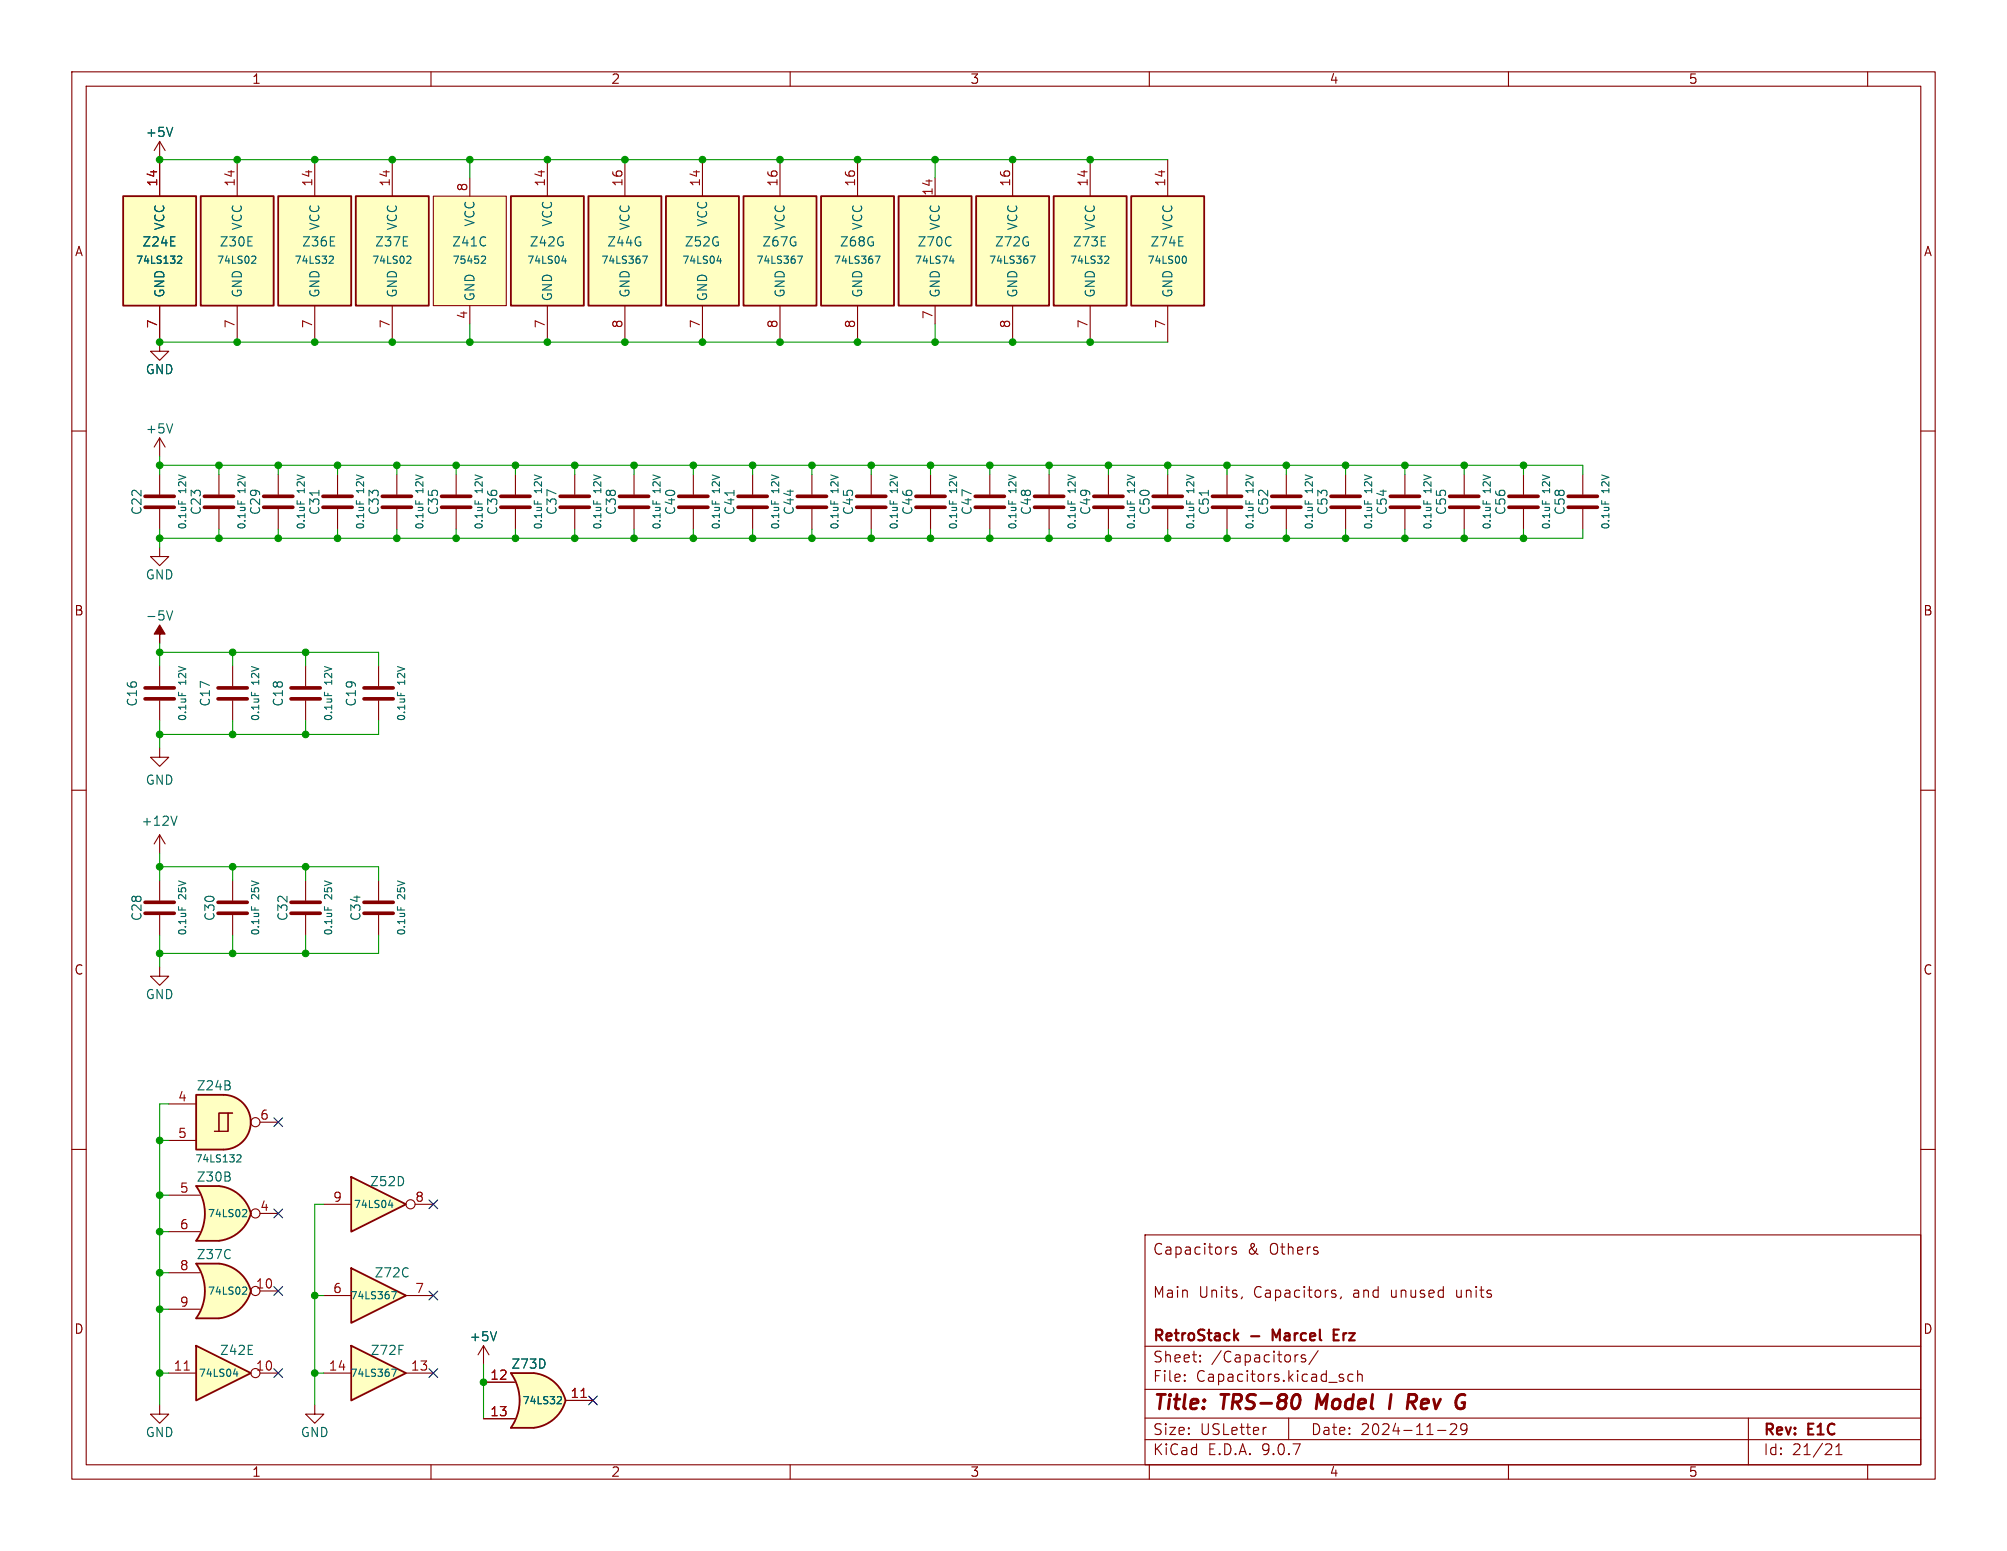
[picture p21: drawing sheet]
<svg xmlns="http://www.w3.org/2000/svg" width="279mm" height="216mm" viewBox="0 0 279 216" stroke-linecap="round" stroke-linejoin="round" font-family="sans-serif">
<defs><g id="words">
<g font-size="2.8" fill="#840000">
<text x="160.4" y="196.8">Title:</text>
<text x="170.1" y="196.8">TRS-80</text>
<text x="184.1" y="196.8">Model</text>
<text x="195.1" y="196.8">I</text>
<text x="198.4" y="196.8">Rev</text>
</g>
<g font-size="2.1" fill="#840000">
<text x="160.4" y="174.9">Capacitors</text>
<text x="173.6" y="174.9">&amp;</text>
<text x="176.8" y="174.9">Others</text>
<text x="160.4" y="180.9">Main</text>
<text x="166.8" y="180.9">Units,</text>
<text x="174.6" y="180.9">Capacitors,</text>
<text x="188.5" y="180.9">and</text>
<text x="193.9" y="180.9">unused</text>
<text x="203.1" y="180.9">units</text>
<text x="160.4" y="189.9">Sheet:</text>
<text x="160.4" y="187.1">RetroStack</text>
<text x="168.6" y="189.9">/Capacitors/</text>
<text x="174.2" y="187.1">-</text>
<text x="177.8" y="187.1">Marcel</text>
<text x="186.9" y="187.1">Erz</text>
<text x="160.4" y="192.6">File:</text>
<text x="166.5" y="192.6">Capacitors.kicad_sch</text>
<text x="160.4" y="202.8">KiCad</text>
<text x="160.4" y="200">Size:</text>
<text x="167.1" y="200">USLetter</text>
<text x="168.1" y="202.8">E.D.A.</text>
<text x="175.7" y="202.8">9.0.7</text>
<text x="182.4" y="200">Date:</text>
<text x="189.4" y="200">2024-11-29</text>
<text x="245.4" y="200.2">Rev:</text>
<text x="245.4" y="202.8">Id:</text>
<text x="249.5" y="202.8">21/21</text>
<text x="251.8" y="200.2">E1C</text>
</g>
<g font-size="1.8" fill="#840000">
<text x="35" y="11.9">1</text>
<text x="85" y="11.9">2</text>
<text x="135" y="11.9">3</text>
<text x="185" y="11.9">4</text>
<text x="235" y="11.9">5</text>
<text x="10.3" y="35.9">A</text>
<text x="267.7" y="35.9">A</text>
<text x="10.3" y="85.9">B</text>
<text x="267.7" y="85.9">B</text>
<text x="10.3" y="135.9">C</text>
<text x="267.7" y="135.9">C</text>
<text x="10.3" y="185.9">D</text>
<text x="267.7" y="185.9">D</text>
<text x="35" y="205.8">1</text>
<text x="85" y="205.8">2</text>
<text x="135" y="205.8">3</text>
<text x="185" y="205.8">4</text>
<text x="235" y="205.8">5</text>
</g>
<g font-size="1.8" fill="#006464">
<text x="20.2" y="19.3">+5V</text>
<text x="19.7" y="34.5">Z24E</text>
<text x="23.1" y="32.2" transform="rotate(-90 23.1 32.2)">VCC</text>
<text x="30.5" y="34.5">Z30E</text>
<text x="33.9" y="32.2" transform="rotate(-90 33.9 32.2)">VCC</text>
<text x="42" y="34.5">Z36E</text>
<text x="44.7" y="32.2" transform="rotate(-90 44.7 32.2)">VCC</text>
<text x="52.1" y="34.5">Z37E</text>
<text x="55.5" y="32.2" transform="rotate(-90 55.5 32.2)">VCC</text>
<text x="62.9" y="34.5">Z41C</text>
<text x="66.3" y="31.6" transform="rotate(-90 66.3 31.6)">VCC</text>
<text x="73.6" y="34.5">Z42G</text>
<text x="77.1" y="31.6" transform="rotate(-90 77.1 31.6)">VCC</text>
<text x="84.4" y="34.5">Z44G</text>
<text x="87.9" y="32.2" transform="rotate(-90 87.9 32.2)">VCC</text>
<text x="95.2" y="34.5">Z52G</text>
<text x="98.7" y="31.6" transform="rotate(-90 98.7 31.6)">VCC</text>
<text x="106" y="34.5">Z67G</text>
<text x="109.4" y="32.2" transform="rotate(-90 109.4 32.2)">VCC</text>
<text x="116.8" y="34.5">Z68G</text>
<text x="120.2" y="32.2" transform="rotate(-90 120.2 32.2)">VCC</text>
<text x="127.6" y="34.5">Z70C</text>
<text x="131" y="32.2" transform="rotate(-90 131 32.2)">VCC</text>
<text x="138.4" y="34.5">Z72G</text>
<text x="141.8" y="32.2" transform="rotate(-90 141.8 32.2)">VCC</text>
<text x="149.3" y="34.5">Z73E</text>
<text x="152.6" y="32.2" transform="rotate(-90 152.6 32.2)">VCC</text>
<text x="160.1" y="34.5">Z74E</text>
<text x="163.4" y="32.2" transform="rotate(-90 163.4 32.2)">VCC</text>
<text x="23.1" y="41.5" transform="rotate(-90 23.1 41.5)">GND</text>
<text x="33.9" y="41.5" transform="rotate(-90 33.9 41.5)">GND</text>
<text x="44.7" y="41.5" transform="rotate(-90 44.7 41.5)">GND</text>
<text x="55.5" y="41.5" transform="rotate(-90 55.5 41.5)">GND</text>
<text x="87.9" y="41.5" transform="rotate(-90 87.9 41.5)">GND</text>
<text x="109.4" y="41.5" transform="rotate(-90 109.4 41.5)">GND</text>
<text x="120.2" y="41.5" transform="rotate(-90 120.2 41.5)">GND</text>
<text x="131" y="41.5" transform="rotate(-90 131 41.5)">GND</text>
<text x="141.8" y="41.5" transform="rotate(-90 141.8 41.5)">GND</text>
<text x="152.6" y="41.5" transform="rotate(-90 152.6 41.5)">GND</text>
<text x="163.4" y="41.5" transform="rotate(-90 163.4 41.5)">GND</text>
<text x="66.3" y="42" transform="rotate(-90 66.3 42)">GND</text>
<text x="77.1" y="42" transform="rotate(-90 77.1 42)">GND</text>
<text x="98.7" y="42" transform="rotate(-90 98.7 42)">GND</text>
<text x="20.2" y="52.3">GND</text>
<text x="20.2" y="60.6">+5V</text>
<text x="19.9" y="71.8" transform="rotate(-90 19.9 71.8)">C22</text>
<text x="28.2" y="71.8" transform="rotate(-90 28.2 71.8)">C23</text>
<text x="36.4" y="71.8" transform="rotate(-90 36.4 71.8)">C29</text>
<text x="44.7" y="71.8" transform="rotate(-90 44.7 71.8)">C31</text>
<text x="52.9" y="71.8" transform="rotate(-90 52.9 71.8)">C33</text>
<text x="61.2" y="71.8" transform="rotate(-90 61.2 71.8)">C35</text>
<text x="69.4" y="71.8" transform="rotate(-90 69.4 71.8)">C36</text>
<text x="77.7" y="71.8" transform="rotate(-90 77.7 71.8)">C37</text>
<text x="86" y="71.8" transform="rotate(-90 86 71.8)">C38</text>
<text x="94.2" y="71.8" transform="rotate(-90 94.2 71.8)">C40</text>
<text x="102.5" y="71.8" transform="rotate(-90 102.5 71.8)">C41</text>
<text x="110.7" y="71.8" transform="rotate(-90 110.7 71.8)">C44</text>
<text x="119" y="71.8" transform="rotate(-90 119 71.8)">C45</text>
<text x="127.2" y="71.8" transform="rotate(-90 127.2 71.8)">C46</text>
<text x="135.5" y="71.8" transform="rotate(-90 135.5 71.8)">C47</text>
<text x="143.7" y="71.8" transform="rotate(-90 143.7 71.8)">C48</text>
<text x="152" y="71.8" transform="rotate(-90 152 71.8)">C49</text>
<text x="160.2" y="71.8" transform="rotate(-90 160.2 71.8)">C50</text>
<text x="168.5" y="71.8" transform="rotate(-90 168.5 71.8)">C51</text>
<text x="176.8" y="71.8" transform="rotate(-90 176.8 71.8)">C52</text>
<text x="185" y="71.8" transform="rotate(-90 185 71.8)">C53</text>
<text x="193.3" y="71.8" transform="rotate(-90 193.3 71.8)">C54</text>
<text x="201.5" y="71.8" transform="rotate(-90 201.5 71.8)">C55</text>
<text x="209.8" y="71.8" transform="rotate(-90 209.8 71.8)">C56</text>
<text x="218" y="71.8" transform="rotate(-90 218 71.8)">C58</text>
<text x="20.2" y="80.9">GND</text>
<text x="20.2" y="86.6">-5V</text>
<text x="19.3" y="98.5" transform="rotate(-90 19.3 98.5)">C16</text>
<text x="29.4" y="98.5" transform="rotate(-90 29.4 98.5)">C17</text>
<text x="39.6" y="98.5" transform="rotate(-90 39.6 98.5)">C18</text>
<text x="49.8" y="98.5" transform="rotate(-90 49.8 98.5)">C19</text>
<text x="20.2" y="109.4">GND</text>
<text x="19.6" y="115.2">+12V</text>
<text x="19.9" y="128.3" transform="rotate(-90 19.9 128.3)">C28</text>
<text x="30.1" y="128.3" transform="rotate(-90 30.1 128.3)">C30</text>
<text x="40.2" y="128.3" transform="rotate(-90 40.2 128.3)">C32</text>
<text x="50.4" y="128.3" transform="rotate(-90 50.4 128.3)">C34</text>
<text x="20.2" y="139.3">GND</text>
<text x="27.3" y="152">Z24B</text>
<text x="27.3" y="164.7">Z30B</text>
<text x="51.4" y="165.3">Z52D</text>
<text x="27.3" y="175.5">Z37C</text>
<text x="52.1" y="178">Z72C</text>
<text x="30.5" y="188.8">Z42E</text>
<text x="51.5" y="188.8">Z72F</text>
<text x="65.3" y="186.9">+5V</text>
<text x="71.1" y="190.7">Z73D</text>
<text x="20.2" y="200.3">GND</text>
<text x="41.8" y="200.3">GND</text>
</g>
<g font-size="1.8" fill="#a90000">
<text x="22" y="26.1" transform="rotate(-90 22 26.1)">14</text>
<text x="32.8" y="26.1" transform="rotate(-90 32.8 26.1)">14</text>
<text x="43.6" y="26.1" transform="rotate(-90 43.6 26.1)">14</text>
<text x="54.4" y="26.1" transform="rotate(-90 54.4 26.1)">14</text>
<text x="65.2" y="26.7" transform="rotate(-90 65.2 26.7)">8</text>
<text x="75.9" y="26.1" transform="rotate(-90 75.9 26.1)">14</text>
<text x="86.7" y="26.1" transform="rotate(-90 86.7 26.1)">16</text>
<text x="97.5" y="26.1" transform="rotate(-90 97.5 26.1)">14</text>
<text x="108.3" y="26.1" transform="rotate(-90 108.3 26.1)">16</text>
<text x="119.1" y="26.1" transform="rotate(-90 119.1 26.1)">16</text>
<text x="129.9" y="27.3" transform="rotate(-90 129.9 27.3)">14</text>
<text x="140.7" y="26.1" transform="rotate(-90 140.7 26.1)">16</text>
<text x="151.5" y="26.1" transform="rotate(-90 151.5 26.1)">14</text>
<text x="162.3" y="26.1" transform="rotate(-90 162.3 26.1)">14</text>
<text x="22" y="45.8" transform="rotate(-90 22 45.8)">7</text>
<text x="32.8" y="45.8" transform="rotate(-90 32.8 45.8)">7</text>
<text x="43.6" y="45.8" transform="rotate(-90 43.6 45.8)">7</text>
<text x="54.4" y="45.8" transform="rotate(-90 54.4 45.8)">7</text>
<text x="65.2" y="44.5" transform="rotate(-90 65.2 44.5)">4</text>
<text x="75.9" y="45.8" transform="rotate(-90 75.9 45.8)">7</text>
<text x="86.7" y="45.8" transform="rotate(-90 86.7 45.8)">8</text>
<text x="97.5" y="45.8" transform="rotate(-90 97.5 45.8)">7</text>
<text x="108.3" y="45.8" transform="rotate(-90 108.3 45.8)">8</text>
<text x="119.1" y="45.8" transform="rotate(-90 119.1 45.8)">8</text>
<text x="129.9" y="44.5" transform="rotate(-90 129.9 44.5)">7</text>
<text x="140.7" y="45.8" transform="rotate(-90 140.7 45.8)">8</text>
<text x="151.5" y="45.8" transform="rotate(-90 151.5 45.8)">7</text>
<text x="162.3" y="45.8" transform="rotate(-90 162.3 45.8)">7</text>
<text x="24.7" y="153.4">4</text>
<text x="36.1" y="156">6</text>
<text x="24.7" y="158.5">5</text>
<text x="24.9" y="166.1">5</text>
<text x="46.3" y="167.4">9</text>
<text x="57.7" y="167.4">8</text>
<text x="24.9" y="171.2">6</text>
<text x="36.1" y="168.7">4</text>
<text x="24.9" y="176.9">8</text>
<text x="35.5" y="179.5">10</text>
<text x="24.9" y="182">9</text>
<text x="46.3" y="180.1">6</text>
<text x="57.7" y="180.1">7</text>
<text x="24.1" y="190.9">11</text>
<text x="35.5" y="190.9">10</text>
<text x="45.7" y="190.9">14</text>
<text x="57.1" y="190.9">13</text>
<text x="68.2" y="192.2">12</text>
<text x="68.2" y="197.2">13</text>
<text x="79.3" y="194.7">11</text>
</g>
<g font-size="1.4" fill="#006464">
<text x="18.8" y="36.9">74LS132</text>
<text x="30.1" y="36.9">74LS02</text>
<text x="40.9" y="36.9">74LS32</text>
<text x="51.7" y="36.9">74LS02</text>
<text x="62.9" y="36.9">75452</text>
<text x="73.3" y="36.9">74LS04</text>
<text x="83.6" y="36.9">74LS367</text>
<text x="94.9" y="36.9">74LS04</text>
<text x="105.2" y="36.9">74LS367</text>
<text x="116" y="36.9">74LS367</text>
<text x="127.3" y="36.9">74LS74</text>
<text x="137.6" y="36.9">74LS367</text>
<text x="148.9" y="36.9">74LS32</text>
<text x="159.6" y="36.9">74LS00</text>
<text x="26.1" y="68.6" transform="rotate(-90 26.1 68.6)">12V</text>
<text x="34.4" y="68.6" transform="rotate(-90 34.4 68.6)">12V</text>
<text x="42.6" y="68.6" transform="rotate(-90 42.6 68.6)">12V</text>
<text x="50.9" y="68.6" transform="rotate(-90 50.9 68.6)">12V</text>
<text x="59.1" y="68.6" transform="rotate(-90 59.1 68.6)">12V</text>
<text x="67.4" y="68.6" transform="rotate(-90 67.4 68.6)">12V</text>
<text x="75.7" y="68.6" transform="rotate(-90 75.7 68.6)">12V</text>
<text x="83.9" y="68.6" transform="rotate(-90 83.9 68.6)">12V</text>
<text x="92.2" y="68.6" transform="rotate(-90 92.2 68.6)">12V</text>
<text x="100.4" y="68.6" transform="rotate(-90 100.4 68.6)">12V</text>
<text x="108.7" y="68.6" transform="rotate(-90 108.7 68.6)">12V</text>
<text x="116.9" y="68.6" transform="rotate(-90 116.9 68.6)">12V</text>
<text x="125.2" y="68.6" transform="rotate(-90 125.2 68.6)">12V</text>
<text x="133.4" y="68.6" transform="rotate(-90 133.4 68.6)">12V</text>
<text x="141.7" y="68.6" transform="rotate(-90 141.7 68.6)">12V</text>
<text x="150" y="68.6" transform="rotate(-90 150 68.6)">12V</text>
<text x="158.2" y="68.6" transform="rotate(-90 158.2 68.6)">12V</text>
<text x="166.5" y="68.6" transform="rotate(-90 166.5 68.6)">12V</text>
<text x="174.7" y="68.6" transform="rotate(-90 174.7 68.6)">12V</text>
<text x="183" y="68.6" transform="rotate(-90 183 68.6)">12V</text>
<text x="191.2" y="68.6" transform="rotate(-90 191.2 68.6)">12V</text>
<text x="199.5" y="68.6" transform="rotate(-90 199.5 68.6)">12V</text>
<text x="207.7" y="68.6" transform="rotate(-90 207.7 68.6)">12V</text>
<text x="216" y="68.6" transform="rotate(-90 216 68.6)">12V</text>
<text x="224.2" y="68.6" transform="rotate(-90 224.2 68.6)">12V</text>
<text x="26.1" y="73.8" transform="rotate(-90 26.1 73.8)">0.1uF</text>
<text x="34.4" y="73.8" transform="rotate(-90 34.4 73.8)">0.1uF</text>
<text x="42.6" y="73.8" transform="rotate(-90 42.6 73.8)">0.1uF</text>
<text x="50.9" y="73.8" transform="rotate(-90 50.9 73.8)">0.1uF</text>
<text x="59.1" y="73.8" transform="rotate(-90 59.1 73.8)">0.1uF</text>
<text x="67.4" y="73.8" transform="rotate(-90 67.4 73.8)">0.1uF</text>
<text x="75.7" y="73.8" transform="rotate(-90 75.7 73.8)">0.1uF</text>
<text x="83.9" y="73.8" transform="rotate(-90 83.9 73.8)">0.1uF</text>
<text x="92.2" y="73.8" transform="rotate(-90 92.2 73.8)">0.1uF</text>
<text x="100.4" y="73.8" transform="rotate(-90 100.4 73.8)">0.1uF</text>
<text x="108.7" y="73.8" transform="rotate(-90 108.7 73.8)">0.1uF</text>
<text x="116.9" y="73.8" transform="rotate(-90 116.9 73.8)">0.1uF</text>
<text x="125.2" y="73.8" transform="rotate(-90 125.2 73.8)">0.1uF</text>
<text x="133.4" y="73.8" transform="rotate(-90 133.4 73.8)">0.1uF</text>
<text x="141.7" y="73.8" transform="rotate(-90 141.7 73.8)">0.1uF</text>
<text x="150" y="73.8" transform="rotate(-90 150 73.8)">0.1uF</text>
<text x="158.2" y="73.8" transform="rotate(-90 158.2 73.8)">0.1uF</text>
<text x="166.5" y="73.8" transform="rotate(-90 166.5 73.8)">0.1uF</text>
<text x="174.7" y="73.8" transform="rotate(-90 174.7 73.8)">0.1uF</text>
<text x="183" y="73.8" transform="rotate(-90 183 73.8)">0.1uF</text>
<text x="191.2" y="73.8" transform="rotate(-90 191.2 73.8)">0.1uF</text>
<text x="199.5" y="73.8" transform="rotate(-90 199.5 73.8)">0.1uF</text>
<text x="207.7" y="73.8" transform="rotate(-90 207.7 73.8)">0.1uF</text>
<text x="216" y="73.8" transform="rotate(-90 216 73.8)">0.1uF</text>
<text x="224.2" y="73.8" transform="rotate(-90 224.2 73.8)">0.1uF</text>
<text x="26.1" y="95.3" transform="rotate(-90 26.1 95.3)">12V</text>
<text x="36.3" y="95.3" transform="rotate(-90 36.3 95.3)">12V</text>
<text x="46.4" y="95.3" transform="rotate(-90 46.4 95.3)">12V</text>
<text x="56.6" y="95.3" transform="rotate(-90 56.6 95.3)">12V</text>
<text x="26.1" y="100.5" transform="rotate(-90 26.1 100.5)">0.1uF</text>
<text x="36.3" y="100.5" transform="rotate(-90 36.3 100.5)">0.1uF</text>
<text x="46.4" y="100.5" transform="rotate(-90 46.4 100.5)">0.1uF</text>
<text x="56.6" y="100.5" transform="rotate(-90 56.6 100.5)">0.1uF</text>
<text x="26.1" y="125.2" transform="rotate(-90 26.1 125.2)">25V</text>
<text x="36.3" y="125.2" transform="rotate(-90 36.3 125.2)">25V</text>
<text x="46.4" y="125.2" transform="rotate(-90 46.4 125.2)">25V</text>
<text x="56.6" y="125.2" transform="rotate(-90 56.6 125.2)">25V</text>
<text x="26.1" y="130.3" transform="rotate(-90 26.1 130.3)">0.1uF</text>
<text x="36.3" y="130.3" transform="rotate(-90 36.3 130.3)">0.1uF</text>
<text x="46.4" y="130.3" transform="rotate(-90 46.4 130.3)">0.1uF</text>
<text x="56.6" y="130.3" transform="rotate(-90 56.6 130.3)">0.1uF</text>
<text x="27.1" y="162">74LS132</text>
<text x="28.8" y="169.6">74LS02</text>
<text x="49.2" y="168.4">74LS04</text>
<text x="28.8" y="180.4">74LS02</text>
<text x="48.7" y="181.1">74LS367</text>
<text x="27.6" y="191.9">74LS04</text>
<text x="48.7" y="191.9">74LS367</text>
<text x="72.7" y="195.7">74LS32</text>
</g>
</g></defs>
<g fill="none" stroke="#840000" stroke-width=".15">
<path d="M10 10h259.4v195.9h-259.4zM12 12h255.4v191.9h-255.4zM60 10v2M110 10v2M160 10v2M210 10v2M260 10v2M10 60h2M267.4 60h2M10 110h2M267.4 110h2M10 160h2"/>
<path d="M159.4 171.9h108v32h-108zM170.9 173.6h.2M172.1 173.7l-.4-.1-.2 .2 .1 .2 .5 .2v.1v.2l-.2 .1-.4-.1M185.6 179.6l.3 .1M267.4 160h2M159.4 197.4h108M159.4 193.4h108M159.4 187.4h108M164.9 192.1l.1 .1-.1 .1M164.9 192.1v.1v.1M164.9 191.4v.1M164.9 192.1v.2"/>
<path d="M164.9 191.4h.1l-.1 .1M167.1 189.4v.1v.1M167.1 189.4l-.1 .1 .1 .1M167.1 188.7v.1M167.1 189.4v.2M167.1 188.7h-.1l.1 .1M172.9 180.5l-.1 .3M176.3 198.7l-.3 .1M179.4 197.4v3M180.7 188.6l-.3 .1M181.7 188.7l-.3-.1-.3 .2 .1 .2 .5 .2 .1 .1-.1 .2-.1 .1-.5-.1M183.5 188l-1.3 1.9"/>
<path d="M185.6 180.1l.3 .1 .1 .2-.2 .2h-.3M186.7 180.5l-.1 .3M186.9 191.8l.2 .2-.1 .2-.1 .1M186.9 191.3l.1 .1M188.4 191.4l-.5-.1-.3 .3v.4l.2 .2 .1 .1 .5-.1M189 191.4a.37 .37 0 0 1 .6 .1v.8M189 190.8v1.5M200.1 199.1h1.2M201.9 198.3l.2-.1 .5 .1a.41 .41 0 0 1 .1 .5l-.8 .9h.9M204.2 198.8l-.3 .3h-.3l-.2-.3v-.3l.1-.2 .4-.1 .2 .1a.99 .99 0 0 1-.3 1.4h-.3M243.4 197.4v6.5M60 203.9v2"/>
<path d="M110 203.9v2M159.4 200.4h108M160 203.9v2M210 203.9v2M255.6 202.5h.8M255.6 201.4l.4-.4v1.5M260 203.9v2"/>
</g>
<path d="M180.8 194.2a1.31 1.31 0 0 1 0 1.5M183.5 194.1l-.3 2M193.7 194.1l-.3 2M197.1 194.2a.53 .53 0 0 1 0 .8" fill="none" stroke="#840000" stroke-width=".4"/>
<path d="M172 186l.4 .6M172.4 185.6l-.6 .5M177.7 186.1l-.5-1v1.5M185.7 185.8h.5M186.4 185.1h-.7v1.5h.7" fill="none" stroke="#840000" stroke-width=".3"/>
<path d="M27.3 165.1h3.2M27.3 172.7h3.2" fill="none" stroke="#ffffc2" stroke-width=".14"/>
<g fill="#ffffc2" stroke="#ffffc2" stroke-width=".14">
<path d="M29.9 167.6l5 1.3a5.2 5.2 0 0 1-4.4 3.8z"/>
<path d="M30.5 165.1a5.1 5.1 0 0 1 4.4 3.8l-5 1.3z"/>
</g>
<path d="M27.3 165.1h3.2v7.6h-3.2a6.7 6.7 0 0 0 0-7.6z" fill="#ffffc2"/>
<path d="M30.5 165.1h-3.2a6.6 6.6 0 0 1 0 7.6h3.2M30.5 165.1a5.1 5.1 0 0 1 4.4 3.8 5.2 5.2 0 0 1-4.4 3.8" fill="none" stroke="#840000" stroke-width=".25"/>
<g fill="none" stroke="#840000" stroke-width=".15">
<path d="M23.5 166.4h4.3M23.5 171.5h4.3M36.2 168.9h2.5"/>
<circle cx="35.6" cy="168.9" r=".63"/>
</g>
<path d="M33.9 168.4h.3l.1 .3-.6 .7h.6" fill="none" stroke="#006464" stroke-width=".15"/>
<path d="M38.7 27.3h10.2v15.2h-10.2z" fill="#ffffc2"/>
<path d="M38.7 27.3h10.2v15.2h-10.2z" fill="none" stroke="#840000" stroke-width=".25"/>
<g fill="none" stroke="#840000" stroke-width=".15">
<path d="M43.8 22.2v5.1M43.8 42.5v5.1M71.8 66v2.8M71.8 70.9v2.8M80 66v2.8M80 70.9v2.8M88.3 66v2.8M88.3 70.9v2.8M195.6 66v2.8M195.6 70.9v2.8M203.8 66v2.8M203.8 70.9v2.8"/>
<path d="M212.1 66v2.8M212.1 70.9v2.8M220.3 66v2.8M220.3 70.9v2.8"/>
</g>
<path d="M46 35.6l.3 .1 .1 .2-.6 .7h.6M74.4 69.7v.5M82.6 69.7v.5M90.9 69.7v.5M198.2 69.7v.5M206.5 69.7v.5M214.7 69.7v.5M223 69.7v.5" fill="none" stroke="#006464" stroke-width=".15"/>
<g fill="none" stroke="#840000" stroke-width=".51">
<path d="M69.7 69.1h4.1M69.7 70.6h4.1M78 69.1h4M78 70.6h4M86.2 69.1h4.1M86.2 70.6h4.1M193.5 69.1h4.1M193.5 70.6h4.1M201.8 69.1h4.1M201.8 70.6h4.1M210.1 69.1h4M210.1 70.6h4"/>
<path d="M218.3 69.1h4.1M218.3 70.6h4.1"/>
</g>
<path d="M103.5 27.3h10.2v15.2h-10.2z" fill="#ffffc2"/>
<path d="M103.5 27.3h10.2v15.2h-10.2z" fill="none" stroke="#840000" stroke-width=".25"/>
<path d="M108.6 22.2v5.1M108.6 42.5v5.1" fill="none" stroke="#840000" stroke-width=".15"/>
<path d="M111 35.6h.7l-.4 1" fill="none" stroke="#006464" stroke-width=".15"/>
<path d="M114.3 27.3h10.2v15.2h-10.2z" fill="#ffffc2"/>
<path d="M114.3 27.3h10.2v15.2h-10.2z" fill="none" stroke="#840000" stroke-width=".25"/>
<path d="M119.4 22.2v5.1M119.4 42.5v5.1M96.5 66v2.8M96.5 70.9v2.8M113 66v2.8M113 70.9v2.8M121.3 66v2.8M121.3 70.9v2.8" fill="none" stroke="#840000" stroke-width=".15"/>
<path d="M121.8 35.6h.7l-.4 1M99.1 69.7v.5M115.7 69.7v.5M123.9 69.7v.5" fill="none" stroke="#006464" stroke-width=".15"/>
<path d="M94.5 69.1h4.1M94.5 70.6h4.1M111 69.1h4.1M111 70.6h4.1M119.3 69.1h4M119.3 70.6h4" fill="none" stroke="#840000" stroke-width=".51"/>
<path d="M81.9 27.3h10.2v15.2h-10.2z" fill="#ffffc2"/>
<path d="M81.9 27.3h10.2v15.2h-10.2z" fill="none" stroke="#840000" stroke-width=".25"/>
<path d="M87 22.2v5.1M87 42.5v5.1" fill="none" stroke="#840000" stroke-width=".15"/>
<path d="M89.4 35.6h.7l-.4 1" fill="none" stroke="#006464" stroke-width=".15"/>
<path d="M92.7 27.3h10.2v15.2h-10.2z" fill="#ffffc2"/>
<path d="M92.7 27.3h10.2v15.2h-10.2z" fill="none" stroke="#840000" stroke-width=".25"/>
<path d="M97.8 22.2v5.1M97.8 42.5v5.1M63.5 66v2.8M63.5 70.9v2.8M104.8 66v2.8M104.8 70.9v2.8M146 66v2.8M146 70.9v2.8" fill="none" stroke="#840000" stroke-width=".15"/>
<path d="M99.8 36.3h.6M100.3 36v.6M66.1 69.7v.5M102.2 68.2v.8M107.4 69.7v.5M148.7 69.7v.5" fill="none" stroke="#006464" stroke-width=".15"/>
<path d="M61.5 69.1h4M61.5 70.6h4M102.7 69.1h4.1M102.7 70.6h4.1M144 69.1h4.1M144 70.6h4.1" fill="none" stroke="#840000" stroke-width=".51"/>
<path d="M60.3 27.3h10.2v15.2h-10.2z" fill="#ffffc2"/>
<path d="M60.3 27.3h10.2v15.2h-10.2zM65.4 24.8v2.5M65.4 42.5v2.6" fill="none" stroke="#840000" stroke-width=".15"/>
<path d="M67.2 35.6l.3 .1 .1 .2-.6 .7h.6" fill="none" stroke="#006464" stroke-width=".15"/>
<path d="M71.1 27.3h10.2v15.2h-10.2z" fill="#ffffc2"/>
<path d="M71.1 27.3h10.2v15.2h-10.2z" fill="none" stroke="#840000" stroke-width=".25"/>
<path d="M76.2 22.2v5.1M76.2 42.5v5.1" fill="none" stroke="#840000" stroke-width=".15"/>
<path d="M78.2 36.3h.6M78.7 36v.6" fill="none" stroke="#006464" stroke-width=".15"/>
<path d="M146.7 27.3h10.1v15.2h-10.1z" fill="#ffffc2"/>
<path d="M146.7 27.3h10.1v15.2h-10.1z" fill="none" stroke="#840000" stroke-width=".25"/>
<path d="M151.8 22.2v5.1M151.8 42.5v5.1" fill="none" stroke="#840000" stroke-width=".15"/>
<path d="M153.9 35.6l.4 .1 .1 .2-.7 .7h.7" fill="none" stroke="#006464" stroke-width=".15"/>
<path d="M49.5 27.3h10.2v15.2h-10.2z" fill="#ffffc2"/>
<path d="M49.5 27.3h10.2v15.2h-10.2z" fill="none" stroke="#840000" stroke-width=".25"/>
<path d="M54.6 22.2v5.1M54.6 42.5v5.1" fill="none" stroke="#840000" stroke-width=".15"/>
<path d="M56.8 35.6l.3 .1 .1 .2-.6 .7h.6" fill="none" stroke="#006464" stroke-width=".15"/>
<path d="M135.9 27.3h10.1v15.2h-10.1z" fill="#ffffc2"/>
<path d="M135.9 27.3h10.1v15.2h-10.1z" fill="none" stroke="#840000" stroke-width=".25"/>
<path d="M141 22.2v5.1M141 42.5v5.1" fill="none" stroke="#840000" stroke-width=".15"/>
<path d="M143.4 35.6h.7l-.4 1" fill="none" stroke="#006464" stroke-width=".15"/>
<path d="M157.5 27.3h10.1v15.2h-10.1z" fill="#ffffc2"/>
<path d="M157.5 27.3h10.1v15.2h-10.1z" fill="none" stroke="#840000" stroke-width=".25"/>
<path d="M162.6 22.2v5.1M162.6 42.5v5.1" fill="none" stroke="#840000" stroke-width=".15"/>
<path d="M164.8 35.6a.53 .53 0 0 1 .4 .5 .53 .53 0 0 1-.4 .5" fill="none" stroke="#006464" stroke-width=".15"/>
<path d="M125.1 27.3h10.2v15.2h-10.2z" fill="#ffffc2"/>
<path d="M125.1 27.3h10.2v15.2h-10.2z" fill="none" stroke="#840000" stroke-width=".25"/>
<g fill="none" stroke="#840000" stroke-width=".15">
<path d="M130.2 24.8v2.5M130.2 42.5v2.6M129.5 66v2.8M129.5 70.9v2.8M137.8 66v2.8M137.8 70.9v2.8M154.3 66v2.8M154.3 70.9v2.8M162.6 66v2.8M162.6 70.9v2.8M170.8 66v2.8M170.8 70.9v2.8"/>
<path d="M179.1 66v2.8M179.1 70.9v2.8M22.2 92.7v2.8M22.2 97.5v2.8M22.2 104.1v1.3h1.3l-1.3 1.3-1.2-1.3h1.2M22.2 116.2l-.7 1.3M22.2 116.2l.8 1.3M22.2 116.2v2.5M43.8 195.6v1.3h1.3l-1.3 1.2-1.3-1.2h1.3"/>
</g>
<path d="M132.2 36.3h.6M132.7 36v.6M132.2 69.7v.5M140.4 69.7v.5M156.9 69.7v.5M165.2 69.7v.5M168.2 68.2v.8M173.4 69.7v.5M181.7 69.7v.5M24.9 96.4v.4M24.6 113.6l-.4 1.3" fill="none" stroke="#006464" stroke-width=".15"/>
<g fill="none" stroke="#840000" stroke-width=".51">
<path d="M127.5 69.1h4.1M127.5 70.6h4.1M135.8 69.1h4M135.8 70.6h4M152.3 69.1h4M152.3 70.6h4M160.5 69.1h4.1M160.5 70.6h4.1M168.8 69.1h4M168.8 70.6h4M177 69.1h4.1M177 70.6h4.1"/>
<path d="M20.2 95.8h4.1M20.2 97.3h4.1"/>
</g>
<path d="M48.9 163.8l7.6 3.8-7.6 3.9z" fill="#ffffc2"/>
<path d="M48.9 163.8l7.6 3.8-7.6 3.9z" fill="none" stroke="#840000" stroke-width=".25"/>
<g fill="none" stroke="#840000" stroke-width=".15">
<path d="M45.1 167.6h3.8M57.8 167.6h2.5"/>
<circle cx="57.1" cy="167.6" r=".63"/>
</g>
<path d="M54.1 167.8h.6M54.6 167.4v.7" fill="none" stroke="#006464" stroke-width=".15"/>
<path d="M48.9 176.5l7.6 3.8-7.6 3.9z" fill="#ffffc2"/>
<path d="M48.9 176.5l7.6 3.8-7.6 3.9z" fill="none" stroke="#840000" stroke-width=".25"/>
<path d="M45.1 180.3h3.8M56.5 180.3h3.8" fill="none" stroke="#840000" stroke-width=".15"/>
<path d="M54.5 179.8h.7l-.4 1" fill="none" stroke="#006464" stroke-width=".15"/>
<path d="M48.9 187.3l7.6 3.8-7.6 3.8z" fill="#ffffc2"/>
<path d="M48.9 187.3l7.6 3.8-7.6 3.8z" fill="none" stroke="#840000" stroke-width=".25"/>
<path d="M32.4 122.6v2.7M32.4 127.4v2.8M45.1 191.1h3.8M56.5 191.1h3.8M67.3 187.3l-.8 1.3M67.3 187.3l.8 1.3M67.3 187.3v2.6" fill="none" stroke="#840000" stroke-width=".15"/>
<path d="M35 126.2v.5M54.5 190.6h.7l-.4 1M69.1 185.4l-.4 1.2" fill="none" stroke="#006464" stroke-width=".15"/>
<path d="M30.4 125.6h4M30.4 127.1h4" fill="none" stroke="#840000" stroke-width=".51"/>
<path d="M71.1 191.1h3.2M71.1 198.8h3.2" fill="none" stroke="#ffffc2" stroke-width=".14"/>
<g fill="#ffffc2" stroke="#ffffc2" stroke-width=".14">
<path d="M73.7 193.6l5 1.3a5.2 5.2 0 0 1-4.4 3.9z"/>
<path d="M74.3 191.1a5.1 5.1 0 0 1 4.4 3.8l-4.9 1.4z"/>
</g>
<path d="M71.1 191.1h3.2v7.7h-3.2a6.7 6.7 0 0 0 0-7.7z" fill="#ffffc2"/>
<path d="M71.1 191.1h3.2a5.1 5.1 0 0 1 4.4 3.8 5.2 5.2 0 0 1-4.4 3.9h-3.2a6.6 6.6 0 0 0 0-7.7z" fill="none" stroke="#840000" stroke-width=".25"/>
<path d="M22.2 122.6v2.7M22.2 127.4v2.8M22.2 195.6v1.3h1.3l-1.3 1.2-1.2-1.2h1.2M67.3 192.4h4.3M67.3 197.5h4.3M78.7 194.9h3.8" fill="none" stroke="#840000" stroke-width=".15"/>
<path d="M80.9 194.5h.7" fill="none" stroke="#a90000" stroke-width=".15"/>
<path d="M24.9 126.2v.5M77.7 194.4h.4l.1 .3-.7 .7h.7" fill="none" stroke="#006464" stroke-width=".15"/>
<path d="M20.2 125.6h4.1M20.2 127.1h4.1" fill="none" stroke="#840000" stroke-width=".51"/>
<path d="M27.3 187.3l7.6 3.8-7.6 3.8z" fill="#ffffc2"/>
<path d="M27.3 187.3l7.6 3.8-7.6 3.8z" fill="none" stroke="#840000" stroke-width=".25"/>
<g fill="none" stroke="#840000" stroke-width=".15">
<path d="M22.2 19.7l-.7 1.3M22.2 19.7l.8 1.3M22.2 19.7v2.5M187.3 66v2.8M187.3 70.9v2.8M23.5 191.1h3.8M36.2 191.1h2.5"/>
<circle cx="35.6" cy="191.1" r=".63"/>
</g>
<path d="M25.6 190.7h.8" fill="none" stroke="#a90000" stroke-width=".15"/>
<path d="M24 17.7l-.4 1.3M190 69.7v.5M32.5 191.3h.6M33 190.9v.7" fill="none" stroke="#006464" stroke-width=".15"/>
<path d="M185.3 69.1h4.1M185.3 70.6h4.1" fill="none" stroke="#840000" stroke-width=".51"/>
<path d="M27.9 27.3h10.2v15.2h-10.2z" fill="#ffffc2"/>
<path d="M27.9 27.3h10.2v15.2h-10.2z" fill="none" stroke="#840000" stroke-width=".25"/>
<path d="M33 22.2v5.1M33 42.5v5.1M42.5 122.6v2.7M42.5 127.4v2.8" fill="none" stroke="#840000" stroke-width=".15"/>
<path d="M35.2 35.6l.3 .1 .1 .2-.6 .7h.6M45.2 126.2v.5" fill="none" stroke="#006464" stroke-width=".15"/>
<path d="M40.5 125.6h4.1M40.5 127.1h4.1" fill="none" stroke="#840000" stroke-width=".51"/>
<path d="M17.1 27.3h10.2v15.2h-10.2z" fill="#ffffc2"/>
<path d="M17.1 27.3h10.2v15.2h-10.2z" fill="none" stroke="#840000" stroke-width=".25"/>
<g fill="none" stroke="#840000" stroke-width=".15">
<path d="M22.2 22.2v5.1M22.2 42.5v6.4h1.3l-1.3 1.3-1.2-1.3h1.2M22.2 76.2v1.3h1.3l-1.3 1.2-1.2-1.2h1.2M22.2 61v2.5M22.2 66v2.8M22.2 70.9v2.8M22.2 61l-.7 1.2M22.2 61l.8 1.2M30.5 66v2.8M30.5 70.9v2.8M38.7 66v2.8M38.7 70.9v2.8"/>
<path d="M47 66v2.8M47 70.9v2.8M55.2 66v2.8M55.2 70.9v2.8M32.4 92.7v2.8M32.4 97.5v2.8M42.5 92.7v2.8M42.5 97.5v2.8M52.7 92.7v2.8M52.7 97.5v2.8M22.2 134.6v1.3h1.3l-1.3 1.3-1.2-1.3h1.2M52.7 122.6v2.7"/>
<path d="M52.7 127.4v2.8"/>
</g>
<g fill="none" stroke="#006464" stroke-width=".15">
<path d="M24.8 35.7l.3-.1 .2 .3-.6 .7h.6M24 59l-.4 1.3M24.9 69.7v.5M33.1 69.7v.5M41.4 69.7v.5M44.4 68.2v.8M49.6 69.7v.5M57.9 69.7v.5M23.2 85l.4 1.3 .4-1.3M35 96.4v.4M45.2 96.4v.4M55.3 96.4v.4"/>
<path d="M55.3 126.2v.5"/>
</g>
<path d="M22.2 87l.8 1.3h-.8v1.2v-1.2h-.7z" fill="#840000" stroke="#840000" stroke-width=".15"/>
<g fill="none" stroke="#840000" stroke-width=".51">
<path d="M20.2 69.1h4.1M20.2 70.6h4.1M28.4 69.1h4.1M28.4 70.6h4.1M36.7 69.1h4.1M36.7 70.6h4.1M45 69.1h4M45 70.6h4M53.2 69.1h4.1M53.2 70.6h4.1M30.4 95.8h4M30.4 97.3h4"/>
<path d="M40.5 95.8h4.1M40.5 97.3h4.1M50.7 95.8h4M50.7 97.3h4M50.7 125.6h4M50.7 127.1h4"/>
</g>
<path d="M31.1 152.4a3.8 3.8 0 0 1 3.8 3.8 3.8 3.8 0 0 1-3.8 3.8z" fill="#ffffc2" stroke="#ffffc2" stroke-width=".14"/>
<path d="M27.3 152.4h3.8v7.6h-3.8z" fill="#ffffc2"/>
<g fill="none" stroke="#840000" stroke-width=".15">
<path d="M23.5 153.7h3.8M23.5 158.8h3.8M31.7 154.9h-1.2v2.6M32.4 154.9h-.7v2.6h-1.9M36.2 156.2h2.5"/>
<circle cx="35.6" cy="156.2" r=".63"/>
</g>
<path d="M27.3 152.4h3.8a3.8 3.8 0 0 1 3.8 3.8 3.8 3.8 0 0 1-3.8 3.8h-3.8z" fill="none" stroke="#840000" stroke-width=".25"/>
<path d="M33 160.8l.4-.1 .2 .3-.7 .7h.7" fill="none" stroke="#006464" stroke-width=".15"/>
<path d="M27.3 175.9h3.2M27.3 183.5h3.2" fill="none" stroke="#ffffc2" stroke-width=".14"/>
<g fill="#ffffc2" stroke="#ffffc2" stroke-width=".14">
<path d="M29.9 178.4l5 1.3a5.2 5.2 0 0 1-4.4 3.8z"/>
<path d="M30.5 175.9a5.1 5.1 0 0 1 4.4 3.8l-5 1.3z"/>
</g>
<path d="M27.3 175.9h3.2v7.6h-3.2a6.7 6.7 0 0 0 0-7.6z" fill="#ffffc2"/>
<path d="M30.5 175.9h-3.2a6.6 6.6 0 0 1 0 7.6h3.2M30.5 175.9a5.1 5.1 0 0 1 4.4 3.8M34.9 179.7a5.2 5.2 0 0 1-4.4 3.8" fill="none" stroke="#840000" stroke-width=".25"/>
<g fill="none" stroke="#840000" stroke-width=".15">
<path d="M22.2 22.2v5.1M22.2 42.5v5.1M23.5 177.2h4.3M36.2 179.7h2.5M23.5 182.2h4.3M67.3 192.4h4.3M67.3 197.5h4.3M78.7 194.9h3.8"/>
<circle cx="35.6" cy="179.7" r=".63"/>
</g>
<path d="M24 17.7l-.4 1.3M24.8 35.7l.3-.1 .2 .3-.6 .7h.6M33.9 179.2h.3l.1 .2-.6 .8h.6M69.1 185.4l-.4 1.2M77.7 194.4h.4l.1 .3-.7 .7h.7" fill="none" stroke="#006464" stroke-width=".15"/>
<g fill="none" stroke="#009600" stroke-width=".15">
<path d="M22.2 22.2h140.4M65.4 22.2v2.6M130.2 22.2v2.6M22.2 47.6h140.4M65.4 45.1v2.5M130.2 45.1v2.5M22.2 63.5v2.5M22.2 73.7v2.5M22.2 64.8h198.1v1.2M30.5 64.8v1.2M30.5 73.7v1.2M38.7 64.8v1.2"/>
<path d="M38.7 73.7v1.2M47 64.8v1.2M47 73.7v1.2M55.2 64.8v1.2M55.2 73.7v1.2M63.5 64.8v1.2M63.5 73.7v1.2M71.8 64.8v1.2M71.8 73.7v1.2M80 64.8v1.2M80 73.7v1.2M88.3 64.8v1.2"/>
<path d="M88.3 73.7v1.2M96.5 64.8v1.2M96.5 73.7v1.2M104.8 64.8v1.2M104.8 73.7v1.2M113 64.8v1.2M113 73.7v1.2M121.3 64.8v1.2M121.3 73.7v1.2M129.5 64.8v1.2M129.5 73.7v1.2M137.8 64.8v1.2"/>
<path d="M137.8 73.7v1.2M146 64.8v1.2M146 73.7v1.2M154.3 64.8v1.2M154.3 73.7v1.2M162.6 64.8v1.2M162.6 73.7v1.2M170.8 64.8v1.2M170.8 73.7v1.2M179.1 64.8v1.2M179.1 73.7v1.2M187.3 64.8v1.2"/>
<path d="M187.3 73.7v1.2M195.6 64.8v1.2M195.6 73.7v1.2M203.8 64.8v1.2M203.8 73.7v1.2M212.1 64.8v1.2M212.1 73.7v1.2M220.3 73.7v1.2h-198.1M22.2 89.5v3.2M22.2 90.8h30.5v1.9M32.4 90.8v1.9M42.5 90.8v1.9"/>
<path d="M22.2 100.3v3.8M22.2 118.7v3.9M32.4 100.3v1.9M42.5 100.3v1.9M52.7 100.3v1.9h-30.5M22.2 130.2v4.4M22.2 120.7h30.5v1.9M32.4 120.7v1.9M32.4 130.2v2.5M42.5 120.7v1.9M42.5 130.2v2.5M52.7 130.2v2.5h-30.5"/>
<path d="M22.2 158.8h1.3M23.5 153.7h-1.3v41.9M22.2 171.5h1.3M22.2 166.4h1.3M22.2 177.2h1.3M45.1 167.6h-1.3v28M22.2 191.1h1.3M22.2 182.2h1.3M43.8 191.1h1.3M43.8 180.3h1.3M67.3 189.9v7.6"/>
</g>
<g fill="none" stroke="#000084" stroke-width=".15">
<path d="M38.1 155.6l1.2 1.2M39.3 155.6l-1.2 1.2M38.1 168.3l1.2 1.2M38.1 179.1l1.2 1.2M39.3 168.3l-1.2 1.2M39.3 179.1l-1.2 1.2M59.7 167l1.2 1.2M59.7 179.7l1.2 1.2M60.9 167l-1.2 1.2M60.9 179.7l-1.2 1.2M38.1 190.5l1.2 1.2M39.3 190.5l-1.2 1.2"/>
<path d="M59.7 190.5l1.2 1.2M60.9 190.5l-1.2 1.2M81.9 194.3l1.3 1.3M83.2 194.3l-1.3 1.3"/>
</g>
<path d="M80.9 194.5h.7" fill="none" stroke="#a90000" stroke-width=".15"/>
<g fill="#009600" stroke="#009600" stroke-width=".15">
<circle cx="71.8" cy="64.8" r=".46"/>
<circle cx="71.8" cy="74.9" r=".46"/>
<circle cx="63.5" cy="64.8" r=".46"/>
<circle cx="63.5" cy="74.9" r=".46"/>
<circle cx="80" cy="74.9" r=".46"/>
<circle cx="55.2" cy="74.9" r=".46"/>
<circle cx="76.2" cy="47.6" r=".46"/>
<circle cx="65.4" cy="47.6" r=".46"/>
<circle cx="65.4" cy="22.2" r=".46"/>
<circle cx="76.2" cy="22.2" r=".46"/>
<circle cx="54.6" cy="22.2" r=".46"/>
<circle cx="80" cy="64.8" r=".46"/>
<circle cx="22.2" cy="102.2" r=".46"/>
<circle cx="22.2" cy="120.7" r=".46"/>
<circle cx="42.5" cy="120.7" r=".46"/>
<circle cx="32.4" cy="120.7" r=".46"/>
<circle cx="32.4" cy="102.2" r=".46"/>
<circle cx="42.5" cy="132.7" r=".46"/>
<circle cx="32.4" cy="132.7" r=".46"/>
<circle cx="22.2" cy="132.7" r=".46"/>
<circle cx="22.2" cy="166.4" r=".46"/>
<circle cx="22.2" cy="158.8" r=".46"/>
<circle cx="22.2" cy="182.2" r=".46"/>
<circle cx="22.2" cy="177.2" r=".46"/>
<circle cx="22.2" cy="191.1" r=".46"/>
<circle cx="22.2" cy="171.5" r=".46"/>
<circle cx="30.5" cy="74.9" r=".46"/>
<circle cx="47" cy="74.9" r=".46"/>
<circle cx="30.5" cy="64.8" r=".46"/>
<circle cx="22.2" cy="74.9" r=".46"/>
<circle cx="22.2" cy="64.8" r=".46"/>
<circle cx="47" cy="64.8" r=".46"/>
<circle cx="55.2" cy="64.8" r=".46"/>
<circle cx="54.6" cy="47.6" r=".46"/>
<circle cx="22.2" cy="90.8" r=".46"/>
<circle cx="42.5" cy="90.8" r=".46"/>
<circle cx="32.4" cy="90.8" r=".46"/>
<circle cx="38.7" cy="74.9" r=".46"/>
<circle cx="42.5" cy="102.2" r=".46"/>
<circle cx="38.7" cy="64.8" r=".46"/>
<circle cx="43.8" cy="47.6" r=".46"/>
<circle cx="33" cy="47.6" r=".46"/>
<circle cx="22.2" cy="47.6" r=".46"/>
<circle cx="22.2" cy="22.2" r=".46"/>
<circle cx="33" cy="22.2" r=".46"/>
<circle cx="43.8" cy="22.2" r=".46"/>
<circle cx="67.3" cy="192.4" r=".46"/>
<circle cx="43.8" cy="191.1" r=".46"/>
<circle cx="43.8" cy="180.3" r=".46"/>
<circle cx="170.8" cy="64.8" r=".46"/>
<circle cx="179.1" cy="74.9" r=".46"/>
<circle cx="170.8" cy="74.9" r=".46"/>
<circle cx="146" cy="64.8" r=".46"/>
<circle cx="154.3" cy="64.8" r=".46"/>
<circle cx="154.3" cy="74.9" r=".46"/>
<circle cx="146" cy="74.9" r=".46"/>
<circle cx="179.1" cy="64.8" r=".46"/>
<circle cx="187.3" cy="74.9" r=".46"/>
<circle cx="187.3" cy="64.8" r=".46"/>
<circle cx="162.6" cy="74.9" r=".46"/>
<circle cx="162.6" cy="64.8" r=".46"/>
<circle cx="129.5" cy="64.8" r=".46"/>
<circle cx="121.3" cy="64.8" r=".46"/>
<circle cx="151.8" cy="22.2" r=".46"/>
<circle cx="141" cy="22.2" r=".46"/>
<circle cx="130.2" cy="22.2" r=".46"/>
<circle cx="119.4" cy="22.2" r=".46"/>
<circle cx="137.8" cy="74.9" r=".46"/>
<circle cx="137.8" cy="64.8" r=".46"/>
<circle cx="130.2" cy="47.6" r=".46"/>
<circle cx="141" cy="47.6" r=".46"/>
<circle cx="151.8" cy="47.6" r=".46"/>
<circle cx="113" cy="64.8" r=".46"/>
<circle cx="108.6" cy="47.6" r=".46"/>
<circle cx="96.5" cy="64.8" r=".46"/>
<circle cx="119.4" cy="47.6" r=".46"/>
<circle cx="104.8" cy="64.8" r=".46"/>
<circle cx="104.8" cy="74.9" r=".46"/>
<circle cx="87" cy="22.2" r=".46"/>
<circle cx="97.8" cy="47.6" r=".46"/>
<circle cx="87" cy="47.6" r=".46"/>
<circle cx="96.5" cy="74.9" r=".46"/>
<circle cx="129.5" cy="74.9" r=".46"/>
<circle cx="121.3" cy="74.9" r=".46"/>
<circle cx="113" cy="74.9" r=".46"/>
<circle cx="108.6" cy="22.2" r=".46"/>
<circle cx="97.8" cy="22.2" r=".46"/>
<circle cx="88.3" cy="74.9" r=".46"/>
<circle cx="88.3" cy="64.8" r=".46"/>
<circle cx="203.8" cy="64.8" r=".46"/>
<circle cx="212.1" cy="74.9" r=".46"/>
<circle cx="212.1" cy="64.8" r=".46"/>
<circle cx="203.8" cy="74.9" r=".46"/>
<circle cx="195.6" cy="64.8" r=".46"/>
<circle cx="195.6" cy="74.9" r=".46"/>
</g>
<use href="#words"/>
</svg>
